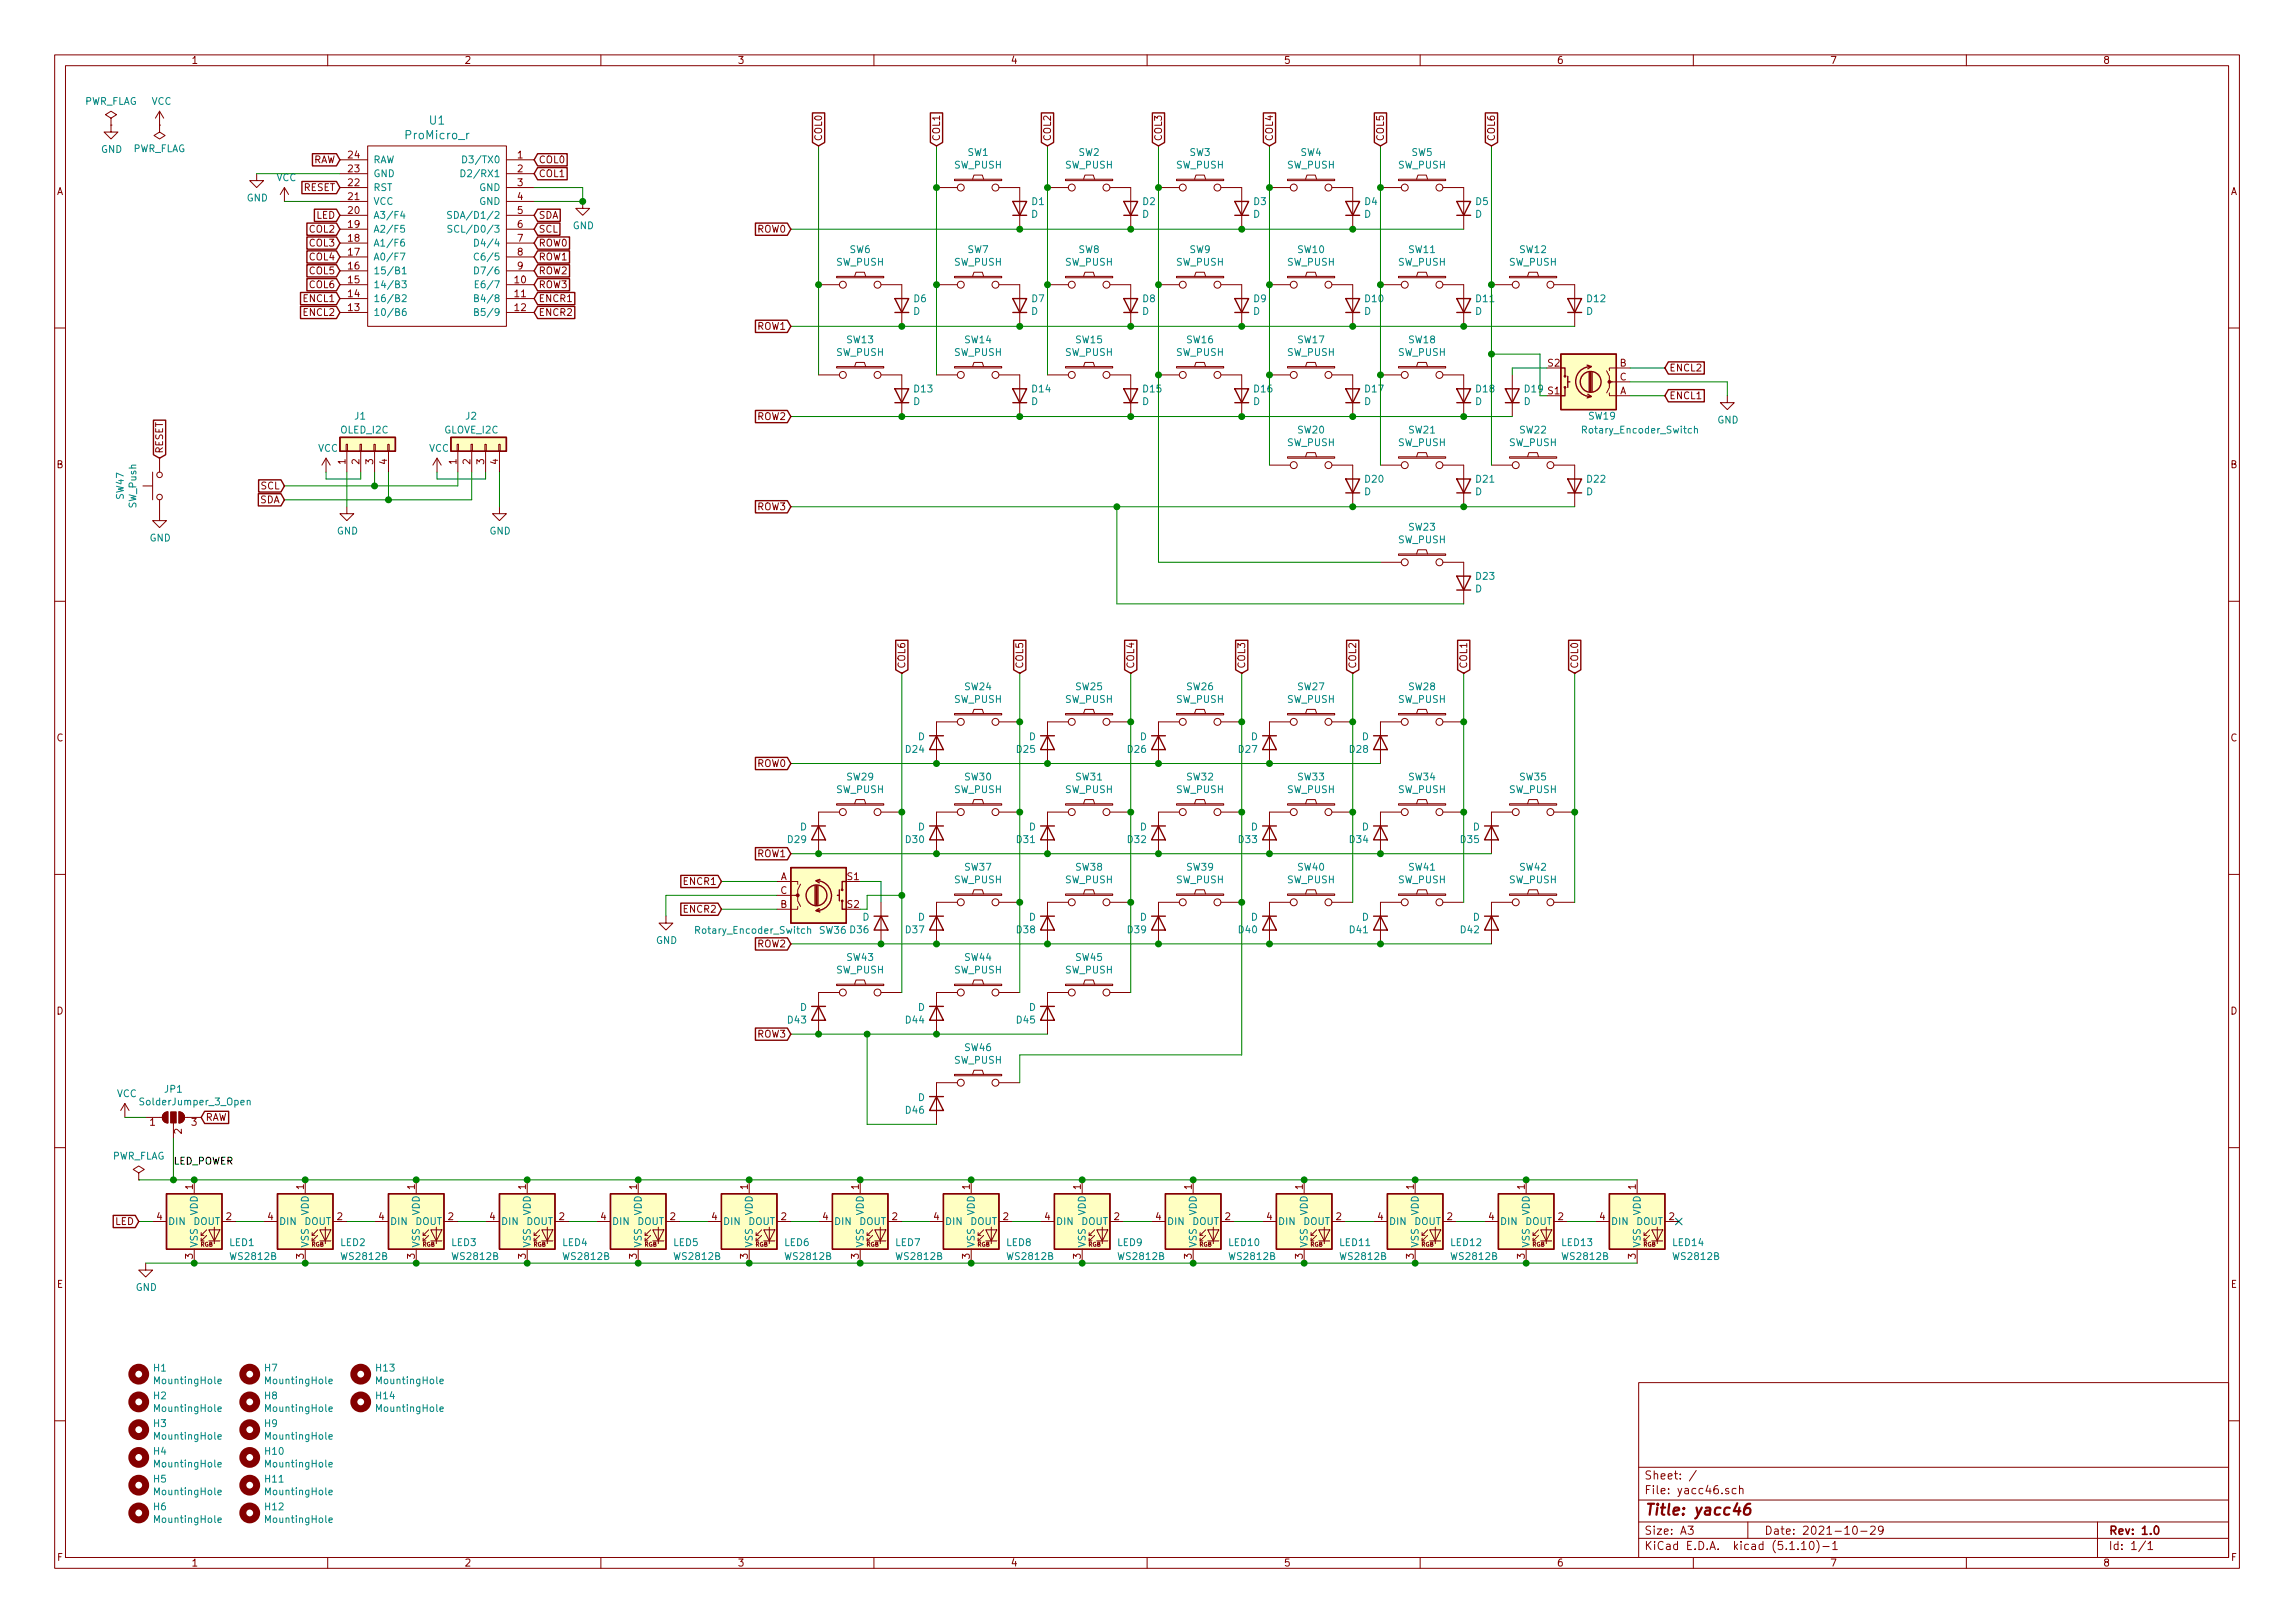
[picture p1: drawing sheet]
<svg xmlns="http://www.w3.org/2000/svg" width="420mm" height="297mm" viewBox="0 0 420 297" stroke-linecap="round" stroke-linejoin="round" font-family="sans-serif">
<defs><g id="words">
<text font-size="2.8" fill="#840000" x="301" y="277.3">Title: yacc46</text>
<g font-size="2.1" fill="#008484">
<text x="78.7" y="22.8">U1</text>
<text x="74.4" y="25.5">ProMicro_r</text>
</g>
<g font-size="2.1" fill="#840000">
<text x="301" y="273.5">File: yacc46.sch</text>
<text x="301" y="270.8">Sheet: /</text>
<text x="301" y="280.9">Size: A3</text>
<text x="323" y="280.9">Date: 2021-10-29</text>
<text x="386" y="280.9">Rev: 1.0</text>
<text x="301" y="283.7">KiCad E.D.A. kicad (5.1.10)-1</text>
<text x="386" y="283.7">Id: 1/1</text>
</g>
<g font-size="1.8" fill="#840000">
<text x="35" y="11.7">1</text>
<text x="85" y="11.7">2</text>
<text x="135" y="11.7">3</text>
<text x="185" y="11.7">4</text>
<text x="235" y="11.7">5</text>
<text x="285" y="11.7">6</text>
<text x="335" y="11.7">7</text>
<text x="385" y="11.7">8</text>
<text x="57.2" y="29.9">RAW</text>
<text x="63.8" y="29">24</text>
<text x="94.8" y="29">1</text>
<text x="98.6" y="29.9">COL0</text>
<text x="150.5" y="25.9" transform="rotate(-90 150.5 25.9)">COL0</text>
<text x="172.1" y="25.9" transform="rotate(-90 172.1 25.9)">COL1</text>
<text x="192.4" y="25.9" transform="rotate(-90 192.4 25.9)">COL2</text>
<text x="212.7" y="25.9" transform="rotate(-90 212.7 25.9)">COL3</text>
<text x="233" y="25.9" transform="rotate(-90 233 25.9)">COL4</text>
<text x="253.4" y="25.9" transform="rotate(-90 253.4 25.9)">COL5</text>
<text x="273.7" y="25.9" transform="rotate(-90 273.7 25.9)">COL6</text>
<text x="10.4" y="35.7">A</text>
<text x="55.5" y="35">RESET</text>
<text x="63.8" y="34.1">22</text>
<text x="63.8" y="31.5">23</text>
<text x="94.8" y="31.5">2</text>
<text x="94.8" y="34.1">3</text>
<text x="98.6" y="32.4">COL1</text>
<text x="408.4" y="35.7">A</text>
<text x="57.9" y="40">LED</text>
<text x="63.8" y="41.7">19</text>
<text x="63.8" y="39.2">20</text>
<text x="63.8" y="36.6">21</text>
<text x="94.8" y="36.6">4</text>
<text x="94.8" y="39.2">5</text>
<text x="94.8" y="41.7">6</text>
<text x="98.6" y="40">SDA</text>
<text x="56.7" y="47.7">COL4</text>
<text x="56.7" y="45.1">COL3</text>
<text x="56.7" y="42.6">COL2</text>
<text x="63.8" y="46.8">17</text>
<text x="63.8" y="44.2">18</text>
<text x="94.8" y="44.2">7</text>
<text x="94.8" y="46.8">8</text>
<text x="98.6" y="42.6">SCL</text>
<text x="98.6" y="47.7">ROW1</text>
<text x="98.6" y="45.1">ROW0</text>
<text x="138.7" y="42.6">ROW0</text>
<text x="56.7" y="50.2">COL5</text>
<text x="56.7" y="52.7">COL6</text>
<text x="63.8" y="51.9">15</text>
<text x="63.8" y="49.3">16</text>
<text x="94.3" y="51.9">10</text>
<text x="94.8" y="49.3">9</text>
<text x="98.6" y="50.2">ROW2</text>
<text x="98.6" y="52.7">ROW3</text>
<text x="55.7" y="57.8">ENCL2</text>
<text x="55.7" y="55.3">ENCL1</text>
<text x="63.8" y="56.9">13</text>
<text x="63.8" y="54.4">14</text>
<text x="94.3" y="54.4">11</text>
<text x="94.3" y="56.9">12</text>
<text x="98.6" y="57.8">ENCR2</text>
<text x="98.6" y="55.3">ENCR1</text>
<text x="138.7" y="60.4">ROW1</text>
<text x="283.4" y="67.1">S2</text>
<text x="296.5" y="67.1">B</text>
<text x="296.5" y="69.6">C</text>
<text x="305.6" y="68">ENCL2</text>
<text x="138.7" y="76.9">ROW2</text>
<text x="283.4" y="72.2">S1</text>
<text x="296.5" y="72.2">A</text>
<text x="305.6" y="73.1">ENCL1</text>
<text x="29.8" y="83.1" transform="rotate(-90 29.8 83.1)">RESET</text>
<text x="10.4" y="85.7">B</text>
<text x="47.8" y="89.6">SCL</text>
<text x="63.2" y="85" transform="rotate(-90 63.2 85)">1</text>
<text x="65.8" y="85" transform="rotate(-90 65.8 85)">2</text>
<text x="68.3" y="85" transform="rotate(-90 68.3 85)">3</text>
<text x="70.9" y="85" transform="rotate(-90 70.9 85)">4</text>
<text x="83.6" y="85" transform="rotate(-90 83.6 85)">1</text>
<text x="86.1" y="85" transform="rotate(-90 86.1 85)">2</text>
<text x="88.6" y="85" transform="rotate(-90 88.6 85)">3</text>
<text x="91.2" y="85" transform="rotate(-90 91.2 85)">4</text>
<text x="408.4" y="85.7">B</text>
<text x="47.5" y="92.1">SDA</text>
<text x="138.7" y="93.4">ROW3</text>
<text x="165.7" y="122.4" transform="rotate(-90 165.7 122.4)">COL6</text>
<text x="187.3" y="122.4" transform="rotate(-90 187.3 122.4)">COL5</text>
<text x="207.6" y="122.4" transform="rotate(-90 207.6 122.4)">COL4</text>
<text x="228" y="122.4" transform="rotate(-90 228 122.4)">COL3</text>
<text x="248.3" y="122.4" transform="rotate(-90 248.3 122.4)">COL2</text>
<text x="268.6" y="122.4" transform="rotate(-90 268.6 122.4)">COL1</text>
<text x="288.9" y="122.4" transform="rotate(-90 288.9 122.4)">COL0</text>
<text x="10.4" y="135.7">C</text>
<text x="408.4" y="135.7">C</text>
<text x="138.7" y="140.4">ROW0</text>
<text x="125.3" y="162">ENCR1</text>
<text x="138.7" y="156.9">ROW1</text>
<text x="142.9" y="161.1">A</text>
<text x="155.1" y="161.1">S1</text>
<text x="125.3" y="167">ENCR2</text>
<text x="142.9" y="166.2">B</text>
<text x="142.9" y="163.6">C</text>
<text x="155.1" y="166.2">S2</text>
<text x="138.7" y="173.4">ROW2</text>
<text x="10.4" y="185.7">D</text>
<text x="408.4" y="185.7">D</text>
<text x="138.7" y="189.9">ROW3</text>
<text x="27.5" y="206">1</text>
<text x="33.3" y="207.5" transform="rotate(-90 33.3 207.5)">2</text>
<text x="35.1" y="206">3</text>
<text x="37.6" y="205.1">RAW</text>
<text x="35.3" y="217.7" transform="rotate(-90 35.3 217.7)">1</text>
<text x="55.6" y="217.7" transform="rotate(-90 55.6 217.7)">1</text>
<text x="75.9" y="217.7" transform="rotate(-90 75.9 217.7)">1</text>
<text x="96.3" y="217.7" transform="rotate(-90 96.3 217.7)">1</text>
<text x="116.6" y="217.7" transform="rotate(-90 116.6 217.7)">1</text>
<text x="136.9" y="217.7" transform="rotate(-90 136.9 217.7)">1</text>
<text x="157.2" y="217.7" transform="rotate(-90 157.2 217.7)">1</text>
<text x="177.5" y="217.7" transform="rotate(-90 177.5 217.7)">1</text>
<text x="197.9" y="217.7" transform="rotate(-90 197.9 217.7)">1</text>
<text x="218.2" y="217.7" transform="rotate(-90 218.2 217.7)">1</text>
<text x="238.5" y="217.7" transform="rotate(-90 238.5 217.7)">1</text>
<text x="258.8" y="217.7" transform="rotate(-90 258.8 217.7)">1</text>
<text x="279.1" y="217.7" transform="rotate(-90 279.1 217.7)">1</text>
<text x="299.5" y="217.7" transform="rotate(-90 299.5 217.7)">1</text>
<text x="21.1" y="224.2">LED</text>
<text x="28.7" y="223.3">4</text>
<text x="41.4" y="223.3">2</text>
<text x="49" y="223.3">4</text>
<text x="61.7" y="223.3">2</text>
<text x="69.4" y="223.3">4</text>
<text x="82.1" y="223.3">2</text>
<text x="89.7" y="223.3">4</text>
<text x="102.4" y="223.3">2</text>
<text x="110" y="223.3">4</text>
<text x="122.7" y="223.3">2</text>
<text x="130.3" y="223.3">4</text>
<text x="143" y="223.3">2</text>
<text x="150.6" y="223.3">4</text>
<text x="163.3" y="223.3">2</text>
<text x="171" y="223.3">4</text>
<text x="183.7" y="223.3">2</text>
<text x="191.3" y="223.3">4</text>
<text x="204" y="223.3">2</text>
<text x="211.6" y="223.3">4</text>
<text x="224.3" y="223.3">2</text>
<text x="231.9" y="223.3">4</text>
<text x="244.6" y="223.3">2</text>
<text x="252.2" y="223.3">4</text>
<text x="264.9" y="223.3">2</text>
<text x="272.6" y="223.3">4</text>
<text x="285.3" y="223.3">2</text>
<text x="292.9" y="223.3">4</text>
<text x="305.6" y="223.3">2</text>
<text x="35.3" y="230.4" transform="rotate(-90 35.3 230.4)">3</text>
<text x="55.6" y="230.4" transform="rotate(-90 55.6 230.4)">3</text>
<text x="75.9" y="230.4" transform="rotate(-90 75.9 230.4)">3</text>
<text x="96.3" y="230.4" transform="rotate(-90 96.3 230.4)">3</text>
<text x="116.6" y="230.4" transform="rotate(-90 116.6 230.4)">3</text>
<text x="136.9" y="230.4" transform="rotate(-90 136.9 230.4)">3</text>
<text x="157.2" y="230.4" transform="rotate(-90 157.2 230.4)">3</text>
<text x="177.5" y="230.4" transform="rotate(-90 177.5 230.4)">3</text>
<text x="197.9" y="230.4" transform="rotate(-90 197.9 230.4)">3</text>
<text x="218.2" y="230.4" transform="rotate(-90 218.2 230.4)">3</text>
<text x="238.5" y="230.4" transform="rotate(-90 238.5 230.4)">3</text>
<text x="258.8" y="230.4" transform="rotate(-90 258.8 230.4)">3</text>
<text x="279.1" y="230.4" transform="rotate(-90 279.1 230.4)">3</text>
<text x="299.5" y="230.4" transform="rotate(-90 299.5 230.4)">3</text>
<text x="10.4" y="235.7">E</text>
<text x="408.4" y="235.7">E</text>
<text x="10.5" y="285.7">F</text>
<text x="35" y="286.7">1</text>
<text x="85" y="286.7">2</text>
<text x="135" y="286.7">3</text>
<text x="185" y="286.7">4</text>
<text x="235" y="286.7">5</text>
<text x="285" y="286.7">6</text>
<text x="335" y="286.7">7</text>
<text x="385" y="286.7">8</text>
<text x="408.5" y="285.7">F</text>
</g>
<g font-size="1.8" fill="#008484">
<text x="15.4" y="19.2">PWR_FLAG</text>
<text x="27.7" y="19.2">VCC</text>
<text x="18.5" y="28">GND</text>
<text x="24.2" y="27.8">PWR_FLAG</text>
<text x="68.3" y="29.9">RAW</text>
<text x="85.7" y="29.9">D3/TX0</text>
<text x="177.2" y="28.5">SW1</text>
<text x="197.5" y="28.5">SW2</text>
<text x="217.8" y="28.5">SW3</text>
<text x="238.1" y="28.5">SW4</text>
<text x="258.4" y="28.5">SW5</text>
<text x="50.6" y="33.2">VCC</text>
<text x="68.3" y="35">RST</text>
<text x="68.3" y="32.4">GND</text>
<text x="85.5" y="32.4">D2/RX1</text>
<text x="87.8" y="35">GND</text>
<text x="174.7" y="30.8">SW_PUSH</text>
<text x="195" y="30.8">SW_PUSH</text>
<text x="215.3" y="30.8">SW_PUSH</text>
<text x="235.7" y="30.8">SW_PUSH</text>
<text x="256" y="30.8">SW_PUSH</text>
<text x="45.2" y="36.9">GND</text>
<text x="68.3" y="40">A3/F4</text>
<text x="68.3" y="37.5">VCC</text>
<text x="83.7" y="40">SDA/D1/2</text>
<text x="87.8" y="37.5">GND</text>
<text x="104.9" y="41.9">GND</text>
<text x="188.8" y="39.8">D</text>
<text x="188.9" y="37.5">D1</text>
<text x="209.1" y="39.8">D</text>
<text x="209.2" y="37.5">D2</text>
<text x="229.4" y="39.8">D</text>
<text x="229.6" y="37.5">D3</text>
<text x="249.8" y="39.8">D</text>
<text x="249.9" y="37.5">D4</text>
<text x="270.1" y="39.8">D</text>
<text x="270.2" y="37.5">D5</text>
<text x="68.3" y="47.7">A0/F7</text>
<text x="68.3" y="45.1">A1/F6</text>
<text x="68.3" y="42.6">A2/F5</text>
<text x="83.9" y="42.6">SCL/D0/3</text>
<text x="88" y="45.1">D4/4</text>
<text x="88" y="47.7">C6/5</text>
<text x="155.6" y="46.3">SW6</text>
<text x="177.2" y="46.3">SW7</text>
<text x="197.5" y="46.3">SW8</text>
<text x="217.8" y="46.3">SW9</text>
<text x="237.6" y="46.3">SW10</text>
<text x="257.9" y="46.3">SW11</text>
<text x="278.3" y="46.3">SW12</text>
<text x="68.3" y="52.7">14/B3</text>
<text x="68.3" y="50.2">15/B1</text>
<text x="88" y="50.2">D7/6</text>
<text x="88.1" y="52.7">E6/7</text>
<text x="153.1" y="48.6">SW_PUSH</text>
<text x="174.7" y="48.6">SW_PUSH</text>
<text x="195" y="48.6">SW_PUSH</text>
<text x="215.3" y="48.6">SW_PUSH</text>
<text x="235.7" y="48.6">SW_PUSH</text>
<text x="256" y="48.6">SW_PUSH</text>
<text x="276.3" y="48.6">SW_PUSH</text>
<text x="68.3" y="57.8">10/B6</text>
<text x="68.3" y="55.3">16/B2</text>
<text x="88" y="55.3">B4/8</text>
<text x="88" y="57.8">B5/9</text>
<text x="167.2" y="57.6">D</text>
<text x="167.3" y="55.3">D6</text>
<text x="188.8" y="57.6">D</text>
<text x="188.9" y="55.3">D7</text>
<text x="209.1" y="57.6">D</text>
<text x="209.2" y="55.3">D8</text>
<text x="229.4" y="57.6">D</text>
<text x="229.6" y="55.3">D9</text>
<text x="249.8" y="57.6">D</text>
<text x="250" y="55.3">D10</text>
<text x="270.1" y="57.6">D</text>
<text x="270.3" y="55.3">D11</text>
<text x="290.4" y="57.6">D</text>
<text x="290.6" y="55.3">D12</text>
<text x="153.1" y="65.1">SW_PUSH</text>
<text x="155.1" y="62.8">SW13</text>
<text x="174.7" y="65.1">SW_PUSH</text>
<text x="176.7" y="62.8">SW14</text>
<text x="195" y="65.1">SW_PUSH</text>
<text x="197" y="62.8">SW15</text>
<text x="215.3" y="65.1">SW_PUSH</text>
<text x="217.3" y="62.8">SW16</text>
<text x="235.7" y="65.1">SW_PUSH</text>
<text x="237.6" y="62.8">SW17</text>
<text x="256" y="65.1">SW_PUSH</text>
<text x="257.9" y="62.8">SW18</text>
<text x="167.4" y="71.8">D13</text>
<text x="189" y="71.8">D14</text>
<text x="209.3" y="71.8">D15</text>
<text x="229.6" y="71.8">D16</text>
<text x="250" y="71.8">D17</text>
<text x="270.3" y="71.8">D18</text>
<text x="279.2" y="71.8">D19</text>
<text x="65" y="76.8">J1</text>
<text x="85.3" y="76.8">J2</text>
<text x="167.2" y="74.1">D</text>
<text x="188.8" y="74.1">D</text>
<text x="209.1" y="74.1">D</text>
<text x="229.4" y="74.1">D</text>
<text x="249.8" y="74.1">D</text>
<text x="270.1" y="74.1">D</text>
<text x="279" y="74.1">D</text>
<text x="290.9" y="76.8">SW19</text>
<text x="314.4" y="77.5">GND</text>
<text x="58.2" y="82.7">VCC</text>
<text x="62.4" y="79.3">OLED_I2C</text>
<text x="78.5" y="82.7">VCC</text>
<text x="81.4" y="79.3">GLOVE_I2C</text>
<text x="235.7" y="81.6">SW_PUSH</text>
<text x="237.6" y="79.3">SW20</text>
<text x="256" y="81.6">SW_PUSH</text>
<text x="257.9" y="79.3">SW21</text>
<text x="276.3" y="81.6">SW_PUSH</text>
<text x="278.3" y="79.3">SW22</text>
<text x="290.1" y="79.3">Rotary_Encoder_Switch</text>
<text x="250" y="88.3">D20</text>
<text x="270.3" y="88.3">D21</text>
<text x="290.6" y="88.3">D22</text>
<text x="22.7" y="91.3" transform="rotate(-90 22.7 91.3)">SW47</text>
<text x="25" y="93" transform="rotate(-90 25 93)">SW_Push</text>
<text x="249.8" y="90.6">D</text>
<text x="270.1" y="90.6">D</text>
<text x="290.4" y="90.6">D</text>
<text x="27.4" y="99.1">GND</text>
<text x="61.7" y="97.8">GND</text>
<text x="89.6" y="97.8">GND</text>
<text x="256" y="99.4">SW_PUSH</text>
<text x="257.9" y="97.1">SW23</text>
<text x="270.3" y="106.1">D23</text>
<text x="270.1" y="108.4">D</text>
<text x="174.7" y="128.6">SW_PUSH</text>
<text x="176.7" y="126.3">SW24</text>
<text x="195" y="128.6">SW_PUSH</text>
<text x="197" y="126.3">SW25</text>
<text x="215.3" y="128.6">SW_PUSH</text>
<text x="217.3" y="126.3">SW26</text>
<text x="235.7" y="128.6">SW_PUSH</text>
<text x="237.6" y="126.3">SW27</text>
<text x="256" y="128.6">SW_PUSH</text>
<text x="257.9" y="126.3">SW28</text>
<text x="165.9" y="137.8">D24</text>
<text x="168.1" y="135.5">D</text>
<text x="186.2" y="137.8">D25</text>
<text x="188.4" y="135.5">D</text>
<text x="206.5" y="137.8">D26</text>
<text x="208.7" y="135.5">D</text>
<text x="226.8" y="137.8">D27</text>
<text x="229" y="135.5">D</text>
<text x="247.1" y="137.8">D28</text>
<text x="249.4" y="135.5">D</text>
<text x="155.1" y="142.8">SW29</text>
<text x="176.7" y="142.8">SW30</text>
<text x="197" y="142.8">SW31</text>
<text x="217.3" y="142.8">SW32</text>
<text x="237.6" y="142.8">SW33</text>
<text x="257.9" y="142.8">SW34</text>
<text x="278.3" y="142.8">SW35</text>
<text x="153.1" y="145.1">SW_PUSH</text>
<text x="174.7" y="145.1">SW_PUSH</text>
<text x="195" y="145.1">SW_PUSH</text>
<text x="215.3" y="145.1">SW_PUSH</text>
<text x="235.7" y="145.1">SW_PUSH</text>
<text x="256" y="145.1">SW_PUSH</text>
<text x="276.3" y="145.1">SW_PUSH</text>
<text x="144.3" y="154.3">D29</text>
<text x="146.5" y="152">D</text>
<text x="165.9" y="154.3">D30</text>
<text x="168.1" y="152">D</text>
<text x="186.2" y="154.3">D31</text>
<text x="188.4" y="152">D</text>
<text x="206.5" y="154.3">D32</text>
<text x="208.7" y="152">D</text>
<text x="226.8" y="154.3">D33</text>
<text x="229" y="152">D</text>
<text x="247.1" y="154.3">D34</text>
<text x="249.4" y="152">D</text>
<text x="267.5" y="154.3">D35</text>
<text x="269.7" y="152">D</text>
<text x="174.7" y="161.7">SW_PUSH</text>
<text x="176.7" y="159.3">SW37</text>
<text x="195" y="161.7">SW_PUSH</text>
<text x="197" y="159.3">SW38</text>
<text x="215.3" y="161.7">SW_PUSH</text>
<text x="217.3" y="159.3">SW39</text>
<text x="235.7" y="161.7">SW_PUSH</text>
<text x="237.6" y="159.3">SW40</text>
<text x="256" y="161.7">SW_PUSH</text>
<text x="257.9" y="159.3">SW41</text>
<text x="276.3" y="161.7">SW_PUSH</text>
<text x="278.3" y="159.3">SW42</text>
<text x="120.1" y="172.8">GND</text>
<text x="127.7" y="170.9">Rotary_Encoder_Switch</text>
<text x="150.1" y="170.9">SW36 D36</text>
<text x="157.9" y="168.5">D</text>
<text x="165.9" y="170.8">D37</text>
<text x="168.1" y="168.5">D</text>
<text x="186.2" y="170.8">D38</text>
<text x="188.4" y="168.5">D</text>
<text x="206.5" y="170.8">D39</text>
<text x="208.7" y="168.5">D</text>
<text x="226.8" y="170.8">D40</text>
<text x="229" y="168.5">D</text>
<text x="247.1" y="170.8">D41</text>
<text x="249.4" y="168.5">D</text>
<text x="267.5" y="170.8">D42</text>
<text x="269.7" y="168.5">D</text>
<text x="153.1" y="178.2">SW_PUSH</text>
<text x="155.1" y="175.9">SW43</text>
<text x="174.7" y="178.2">SW_PUSH</text>
<text x="176.7" y="175.9">SW44</text>
<text x="195" y="178.2">SW_PUSH</text>
<text x="197" y="175.9">SW45</text>
<text x="146.5" y="185">D</text>
<text x="168.1" y="185">D</text>
<text x="188.4" y="185">D</text>
<text x="144.3" y="187.3">D43</text>
<text x="165.9" y="187.3">D44</text>
<text x="186.2" y="187.3">D45</text>
<text x="174.7" y="194.7">SW_PUSH</text>
<text x="176.7" y="192.4">SW46</text>
<text x="21.4" y="200.8">VCC</text>
<text x="26.1" y="202.3">SolderJumper_3_Open</text>
<text x="30.2" y="200">JP1</text>
<text x="165.9" y="203.8">D46</text>
<text x="168.1" y="201.5">D</text>
<text x="20.4" y="212.2">PWR_FLAG</text>
<text x="30.7" y="224.2">DIN</text>
<text x="35.4" y="224.2">DOUT</text>
<text x="36.2" y="222.5" transform="rotate(-90 36.2 222.5)">VDD</text>
<text x="51.1" y="224.2">DIN</text>
<text x="55.7" y="224.2">DOUT</text>
<text x="56.5" y="222.5" transform="rotate(-90 56.5 222.5)">VDD</text>
<text x="71.4" y="224.2">DIN</text>
<text x="76" y="224.2">DOUT</text>
<text x="76.8" y="222.5" transform="rotate(-90 76.8 222.5)">VDD</text>
<text x="91.7" y="224.2">DIN</text>
<text x="96.3" y="224.2">DOUT</text>
<text x="97.2" y="222.5" transform="rotate(-90 97.2 222.5)">VDD</text>
<text x="112" y="224.2">DIN</text>
<text x="116.7" y="224.2">DOUT</text>
<text x="117.5" y="222.5" transform="rotate(-90 117.5 222.5)">VDD</text>
<text x="132.3" y="224.2">DIN</text>
<text x="137" y="224.2">DOUT</text>
<text x="137.8" y="222.5" transform="rotate(-90 137.8 222.5)">VDD</text>
<text x="152.7" y="224.2">DIN</text>
<text x="157.3" y="224.2">DOUT</text>
<text x="158.1" y="222.5" transform="rotate(-90 158.1 222.5)">VDD</text>
<text x="173" y="224.2">DIN</text>
<text x="177.6" y="224.2">DOUT</text>
<text x="178.4" y="222.5" transform="rotate(-90 178.4 222.5)">VDD</text>
<text x="193.3" y="224.2">DIN</text>
<text x="197.9" y="224.2">DOUT</text>
<text x="198.8" y="222.5" transform="rotate(-90 198.8 222.5)">VDD</text>
<text x="213.6" y="224.2">DIN</text>
<text x="218.3" y="224.2">DOUT</text>
<text x="219.1" y="222.5" transform="rotate(-90 219.1 222.5)">VDD</text>
<text x="233.9" y="224.2">DIN</text>
<text x="238.6" y="224.2">DOUT</text>
<text x="239.4" y="222.5" transform="rotate(-90 239.4 222.5)">VDD</text>
<text x="254.3" y="224.2">DIN</text>
<text x="258.9" y="224.2">DOUT</text>
<text x="259.7" y="222.5" transform="rotate(-90 259.7 222.5)">VDD</text>
<text x="274.6" y="224.2">DIN</text>
<text x="279.2" y="224.2">DOUT</text>
<text x="280" y="222.5" transform="rotate(-90 280 222.5)">VDD</text>
<text x="294.9" y="224.2">DIN</text>
<text x="299.5" y="224.2">DOUT</text>
<text x="300.4" y="222.5" transform="rotate(-90 300.4 222.5)">VDD</text>
<text x="36.2" y="228.4" transform="rotate(-90 36.2 228.4)">VSS</text>
<text x="42" y="228.1">LED1</text>
<text x="42.3" y="230.6">WS2812B</text>
<text x="56.5" y="228.4" transform="rotate(-90 56.5 228.4)">VSS</text>
<text x="62.4" y="228.1">LED2</text>
<text x="62.7" y="230.6">WS2812B</text>
<text x="76.8" y="228.4" transform="rotate(-90 76.8 228.4)">VSS</text>
<text x="82.7" y="228.1">LED3</text>
<text x="83" y="230.6">WS2812B</text>
<text x="97.2" y="228.4" transform="rotate(-90 97.2 228.4)">VSS</text>
<text x="103" y="228.1">LED4</text>
<text x="103.3" y="230.6">WS2812B</text>
<text x="117.5" y="228.4" transform="rotate(-90 117.5 228.4)">VSS</text>
<text x="123.3" y="228.1">LED5</text>
<text x="123.6" y="230.6">WS2812B</text>
<text x="137.8" y="228.4" transform="rotate(-90 137.8 228.4)">VSS</text>
<text x="143.6" y="228.1">LED6</text>
<text x="143.9" y="230.6">WS2812B</text>
<text x="158.1" y="228.4" transform="rotate(-90 158.1 228.4)">VSS</text>
<text x="164" y="228.1">LED7</text>
<text x="164.3" y="230.6">WS2812B</text>
<text x="178.4" y="228.4" transform="rotate(-90 178.4 228.4)">VSS</text>
<text x="184.3" y="228.1">LED8</text>
<text x="184.6" y="230.6">WS2812B</text>
<text x="198.8" y="228.4" transform="rotate(-90 198.8 228.4)">VSS</text>
<text x="204.6" y="228.1">LED9</text>
<text x="204.9" y="230.6">WS2812B</text>
<text x="219.1" y="228.4" transform="rotate(-90 219.1 228.4)">VSS</text>
<text x="225" y="228.1">LED10</text>
<text x="225.2" y="230.6">WS2812B</text>
<text x="239.4" y="228.4" transform="rotate(-90 239.4 228.4)">VSS</text>
<text x="245.4" y="228.1">LED11</text>
<text x="245.5" y="230.6">WS2812B</text>
<text x="259.7" y="228.4" transform="rotate(-90 259.7 228.4)">VSS</text>
<text x="265.7" y="228.1">LED12</text>
<text x="265.9" y="230.6">WS2812B</text>
<text x="280" y="228.4" transform="rotate(-90 280 228.4)">VSS</text>
<text x="286" y="228.1">LED13</text>
<text x="286.2" y="230.6">WS2812B</text>
<text x="300.4" y="228.4" transform="rotate(-90 300.4 228.4)">VSS</text>
<text x="306.3" y="228.1">LED14</text>
<text x="306.5" y="230.6">WS2812B</text>
<text x="24.8" y="236.3">GND</text>
<text x="28.2" y="251">H1</text>
<text x="48.5" y="251">H7</text>
<text x="68.9" y="251">H13</text>
<text x="28.2" y="256.1">H2</text>
<text x="28.5" y="253.3">MountingHole</text>
<text x="48.5" y="256.1">H8</text>
<text x="48.8" y="253.3">MountingHole</text>
<text x="68.9" y="256.1">H14</text>
<text x="69.1" y="253.3">MountingHole</text>
<text x="28.2" y="261.2">H3</text>
<text x="28.5" y="258.4">MountingHole</text>
<text x="28.5" y="263.5">MountingHole</text>
<text x="48.5" y="261.2">H9</text>
<text x="48.8" y="258.4">MountingHole</text>
<text x="48.8" y="263.5">MountingHole</text>
<text x="69.1" y="258.4">MountingHole</text>
<text x="28.2" y="266.3">H4</text>
<text x="28.5" y="268.6">MountingHole</text>
<text x="48.6" y="266.3">H10</text>
<text x="48.8" y="268.6">MountingHole</text>
<text x="28.2" y="271.3">H5</text>
<text x="28.5" y="273.6">MountingHole</text>
<text x="48.6" y="271.3">H11</text>
<text x="48.8" y="273.6">MountingHole</text>
<text x="28.2" y="276.4">H6</text>
<text x="28.5" y="278.7">MountingHole</text>
<text x="48.6" y="276.4">H12</text>
<text x="48.8" y="278.7">MountingHole</text>
</g>
<text font-size="1.8" x="31.7" y="213.1">LED_POWER</text>
<g font-size="1.1" fill="#840000">
<text x="36.7" y="228.2">RGB</text>
<text x="57" y="228.2">RGB</text>
<text x="77.3" y="228.2">RGB</text>
<text x="97.6" y="228.2">RGB</text>
<text x="118" y="228.2">RGB</text>
<text x="138.3" y="228.2">RGB</text>
<text x="158.6" y="228.2">RGB</text>
<text x="178.9" y="228.2">RGB</text>
<text x="199.2" y="228.2">RGB</text>
<text x="219.6" y="228.2">RGB</text>
<text x="239.9" y="228.2">RGB</text>
<text x="260.2" y="228.2">RGB</text>
<text x="280.5" y="228.2">RGB</text>
<text x="300.8" y="228.2">RGB</text>
</g>
</g></defs>
<g fill="none" stroke="#840000" stroke-width=".18">
<path d="M10 10h400v277h-400zM12 12h396v273.1h-396zM60 10v2M110 10v2M160 10v2M210 10v2M260 10v2M310 10v2M360 10v2M20.3 21.6l1-.6-1-.6-1 .6 1 .6v1.3M20.3 22.9h.1M20.3 22.9v1.3h1.3l-1.3 1.2-1.3-1.2h1.3"/>
<path d="M29.2 22.9v1.3l1 .6-1 .6-1-.6 1-.6M29.2 22.9h.1M29.2 20.4l-.8 1.2M29.2 20.4v2.5M29.2 20.4l.8 1.2M47 31.8v1.3h1.3l-1.3 1.2-1.3-1.2h1.3M52.1 34.3l-.8 1.3M52.1 34.3v2.6M52.1 34.3l.7 1.3M62.2 29.2h5.1M62.2 31.8h5.1M62.2 39.4h5.1"/>
<path d="M62.2 36.9h5.1M62.2 34.3h5.1M67.3 26.7h25.4v33h-25.4zM92.7 29.2h5.1M92.7 31.8h5.1M92.7 39.4h5.1M92.7 36.9h5.1M92.7 34.3h5.1M106.7 36.9v1.2h1.2l-1.2 1.3-1.3-1.3h1.3M171.4 34.3h3.9M174.8 32.8h8.6v.3h-8.6zM178.1 32.8l.2-.8h1.5l.3 .8"/>
<path d="M182.9 34.3h3.8v7.6M191.8 34.3h3.8M195.1 32.8h8.6v.3h-8.6zM198.4 32.8l.2-.8h1.6l.2 .8M203.2 34.3h3.8v7.6M212.1 34.3h3.8M215.4 32.8h8.6v.3h-8.6zM218.7 32.8l.2-.8h1.6l.2 .8M223.5 34.3h3.8v7.6M232.4 34.3h3.8M235.7 32.8h8.6v.3h-8.6zM239 32.8l.3-.8h1.5l.2 .8"/>
<path d="M243.8 34.3h3.8v7.6M252.7 34.3h3.8M256 32.8h8.7v.3h-8.7zM259.3 32.8l.3-.8h1.5l.3 .8M264.2 34.3h3.8v7.6M62.2 52.1h5.1M62.2 54.6h5.1M62.2 57.2h5.1M62.2 49.6h5.1M62.2 47h5.1M62.2 44.5h5.1M62.2 41.9h5.1"/>
<path d="M92.7 52.1h5.1M92.7 54.6h5.1M92.7 57.2h5.1M92.7 49.6h5.1M92.7 47h5.1M92.7 44.5h5.1M92.7 41.9h5.1M149.9 52.1h3.8M153.2 50.6h8.6v.2h-8.6zM156.5 50.6l.2-.8h1.5l.3 .8M161.3 52.1h3.8v7.6M171.4 52.1h3.9"/>
<path d="M174.8 50.6h8.6v.2h-8.6zM178.1 50.6l.2-.8h1.5l.3 .8M182.9 52.1h3.8v7.6M191.8 52.1h3.8M195.1 50.6h8.6v.2h-8.6zM198.4 50.6l.2-.8h1.6l.2 .8M203.2 52.1h3.8v7.6M212.1 52.1h3.8M215.4 50.6h8.6v.2h-8.6zM218.7 50.6l.2-.8h1.6l.2 .8M223.5 52.1h3.8v7.6M232.4 52.1h3.8"/>
<path d="M235.7 50.6h8.6v.2h-8.6zM239 50.6l.3-.8h1.5l.2 .8M243.8 52.1h3.8v7.6M252.7 52.1h3.8M256 50.6h8.7v.2h-8.7zM259.3 50.6l.3-.8h1.5l.3 .8M264.2 52.1h3.8v7.6M273 52.1h3.9M276.4 50.6h8.6v.2h-8.6zM279.7 50.6l.2-.8h1.5l.3 .8M284.5 52.1h3.8v7.6M10 60h2"/>
<path d="M149.9 68.6h3.8M153.2 67.1h8.6v.2h-8.6zM156.5 67.1l.2-.8h1.5l.3 .8M161.3 68.6h3.8v7.6M171.4 68.6h3.9M174.8 67.1h8.6v.2h-8.6zM178.1 67.1l.2-.8h1.5l.3 .8M182.9 68.6h3.8v7.6M191.8 68.6h3.8M195.1 67.1h8.6v.2h-8.6zM198.4 67.1l.2-.8h1.6l.2 .8M203.2 68.6h3.8v7.6"/>
<path d="M212.1 68.6h3.8M215.4 67.1h8.6v.2h-8.6zM218.7 67.1l.2-.8h1.6l.2 .8M223.5 68.6h3.8v7.6M232.4 68.6h3.8M235.7 67.1h8.6v.2h-8.6zM239 67.1l.3-.8h1.5l.2 .8M243.8 68.6h3.8v7.6M252.7 68.6h3.8M256 67.1h8.7v.2h-8.7zM259.3 67.1l.3-.8h1.5l.3 .8M264.2 68.6h3.8v7.6"/>
<path d="M276.9 68.6v7.6M294.1 67.9l.5 1v1h3.8M294.6 71.9v.5h3.8M295.1 69.9h-.5v1l-.5 1M298.4 67.3h-3.8v.6M316.2 72.4v1.3h1.3l-1.3 1.3-1.2-1.3h1.2M408 60h2M26.2 88.9h1.7M27.9 86.4v5.1M29.2 91.5v3.8h1.3l-1.3 1.3-1.3-1.3h1.3M29.2 83.9v2.5M59.7 83.9l-.8 1.2"/>
<path d="M59.7 83.9v2.5M59.7 83.9l.8 1.2M63.4 81.3h.2v1.3h-.2zM63.5 92.7v1.3h1.3l-1.3 1.3-1.3-1.3h1.3M63.5 82.6v3.8M65.9 81.3h.3v1.3h-.3zM66 82.6v3.8M68.5 81.3h.2v1.3h-.2zM68.6 82.6v3.8M71 81.3h.2v1.3h-.2zM71.1 82.6v3.8M80 83.9l-.8 1.2"/>
<path d="M80 83.9v2.5M80 83.9l.8 1.2M83.7 81.3h.2v1.3h-.2zM83.8 82.6v3.8M86.2 81.3h.3v1.3h-.3zM86.4 82.6v3.8M88.8 81.3h.2v1.3h-.2zM88.9 82.6v3.8M91.3 81.3h.3v1.3h-.3zM91.4 92.7v1.3h1.3l-1.3 1.3-1.2-1.3h1.2M91.4 82.6v3.8M232.4 85.1h3.8"/>
<path d="M235.7 83.6h8.6v.3h-8.6zM239 83.6l.3-.8h1.5l.2 .8M243.8 85.1h3.8v7.6M252.7 85.1h3.8M256 83.6h8.7v.3h-8.7zM259.3 83.6l.3-.8h1.5l.3 .8M264.2 85.1h3.8v7.6M273 85.1h3.9M276.4 83.6h8.6v.3h-8.6zM279.7 83.6l.2-.8h1.5l.3 .8M284.5 85.1h3.8v7.6M10 110h2"/>
<path d="M252.7 102.9h3.8M256 101.4h8.7v.2h-8.7zM259.3 101.4l.3-.8h1.5l.3 .8M264.2 102.9h3.8v7.6M408 110h2M174.8 130.6h8.6v.2h-8.6zM175.3 132.1h-3.9v7.6M178.1 130.6l.2-.8h1.5l.3 .8M182.9 132.1h3.8M195.1 130.6h8.6v.2h-8.6zM195.6 132.1h-3.8v7.6M198.4 130.6l.2-.8h1.6l.2 .8"/>
<path d="M203.2 132.1h3.8M215.4 130.6h8.6v.2h-8.6zM215.9 132.1h-3.8v7.6M218.7 130.6l.2-.8h1.6l.2 .8M223.5 132.1h3.8M235.7 130.6h8.6v.2h-8.6zM236.2 132.1h-3.8v7.6M239 130.6l.3-.8h1.5l.2 .8M243.8 132.1h3.8M256 130.6h8.7v.2h-8.7zM256.5 132.1h-3.8v7.6M259.3 130.6l.3-.8h1.5l.3 .8"/>
<path d="M264.2 132.1h3.8M153.2 147.1h8.6v.3h-8.6zM153.7 148.6h-3.8v7.6M156.5 147.1l.2-.8h1.5l.3 .8M161.3 148.6h3.8M174.8 147.1h8.6v.3h-8.6zM175.3 148.6h-3.9v7.6M178.1 147.1l.2-.8h1.5l.3 .8M182.9 148.6h3.8M195.1 147.1h8.6v.3h-8.6zM195.6 148.6h-3.8v7.6M198.4 147.1l.2-.8h1.6l.2 .8"/>
<path d="M203.2 148.6h3.8M215.4 147.1h8.6v.3h-8.6zM215.9 148.6h-3.8v7.6M218.7 147.1l.2-.8h1.6l.2 .8M223.5 148.6h3.8M235.7 147.1h8.6v.3h-8.6zM236.2 148.6h-3.8v7.6M239 147.1l.3-.8h1.5l.2 .8M243.8 148.6h3.8M256 147.1h8.7v.3h-8.7zM256.5 148.6h-3.8v7.6M259.3 147.1l.3-.8h1.5l.3 .8"/>
<path d="M264.2 148.6h3.8M276.4 147.1h8.6v.3h-8.6zM276.9 148.6h-3.9v7.6M279.7 147.1l.2-.8h1.5l.3 .8M284.5 148.6h3.8M10 160h2M121.9 167.7v1.2h1.3l-1.3 1.3-1.3-1.3h1.3M142.2 161.3h3.8v.5M142.2 163.9h3.8v1l.6 1M146 165.9v.5h-3.8M146.6 161.8l-.6 1.1v1h-.5M161.3 165.1v7.7"/>
<path d="M174.8 163.6h8.6v.3h-8.6zM175.3 165.1h-3.9v7.7M178.1 163.6l.2-.7h1.5l.3 .7M182.9 165.1h3.8M195.1 163.6h8.6v.3h-8.6zM195.6 165.1h-3.8v7.7M198.4 163.6l.2-.7h1.6l.2 .7M203.2 165.1h3.8M215.4 163.6h8.6v.3h-8.6zM215.9 165.1h-3.8v7.7M218.7 163.6l.2-.7h1.6l.2 .7M223.5 165.1h3.8"/>
<path d="M235.7 163.6h8.6v.3h-8.6zM236.2 165.1h-3.8v7.7M239 163.6l.3-.7h1.5l.2 .7M243.8 165.1h3.8M256 163.6h8.7v.3h-8.7zM256.5 165.1h-3.8v7.7M259.3 163.6l.3-.7h1.5l.3 .7M264.2 165.1h3.8M276.4 163.6h8.6v.3h-8.6zM276.9 165.1h-3.9v7.7M279.7 163.6l.2-.7h1.5l.3 .7M284.5 165.1h3.8"/>
<path d="M408 160h2M153.2 180.1h8.6v.3h-8.6zM153.7 181.6h-3.8v7.7M156.5 180.1l.2-.7h1.5l.3 .7M161.3 181.6h3.8M174.8 196.6h8.6v.3h-8.6zM174.8 180.1h8.6v.3h-8.6zM175.3 181.6h-3.9v7.7M175.3 198.2h-3.9v7.6M178.1 196.6l.2-.7h1.5l.3 .7M178.1 180.1l.2-.7h1.5l.3 .7M182.9 198.2h3.8"/>
<path d="M182.9 181.6h3.8M195.1 180.1h8.6v.3h-8.6zM195.6 181.6h-3.8v7.7M198.4 180.1l.2-.7h1.6l.2 .7M203.2 181.6h3.8M10 210h2M22.9 202l-.8 1.2M22.9 202v2.5M22.9 202l.7 1.2M25.4 214.7l1-.7-1-.6-1 .6 1 .7v1.2M25.4 215.9h.1M26.7 204.5h3"/>
<path d="M30.1 203.7l.6-.2v2a1.02 1.02 0 0 1-.9-.6 1.02 1.02 0 0 1 .3-1.2zM31.7 205.5v2.8M32.8 203.5a1.02 1.02 0 0 1 1 1 1.02 1.02 0 0 1-1 1zM33.8 204.5h3M35.6 215.9v2.6M55.9 215.9v2.6M76.2 215.9v2.6M96.5 215.9v2.6M116.8 215.9v2.6M137.2 215.9v2.6M157.5 215.9v2.6M177.8 215.9v2.6"/>
<path d="M198.1 215.9v2.6M218.4 215.9v2.6M238.8 215.9v2.6M259.1 215.9v2.6M279.4 215.9v2.6M299.7 215.9v2.6M408 210h2M26.7 231.2v1.2h1.2l-1.2 1.3-1.3-1.3h1.3M27.9 223.6h2.6M35.6 228.6v2.6M36.8 226.1h.5M37.8 226.1l-1 1v-.5"/>
<path d="M37.8 225.1l-1 1v-.5M38.2 225.1h2.1l-1.1 2zM38.2 227.1h2.1M39.2 224.6v3M40.6 223.6h2.6M48.3 223.6h2.5M55.9 228.6v2.6M57.1 226.1h.6M58.2 226.1l-1.1 1v-.5M58.2 225.1l-1.1 1v-.5M58.5 225.1h2.1l-1 2zM58.5 227.1h2.1"/>
<path d="M59.6 224.6v3M61 223.6h2.5M68.6 223.6h2.5M76.2 228.6v2.6M77.5 226.1h.5M78.5 226.1l-1 1v-.5M78.5 225.1l-1 1v-.5M78.9 225.1h2l-1 2zM78.9 227.1h2M79.9 224.6v3M81.3 223.6h2.5M88.9 223.6h2.5"/>
<path d="M96.5 228.6v2.6M97.8 226.1h.5M98.8 226.1l-1 1v-.5M98.8 225.1l-1 1v-.5M99.2 225.1h2l-1 2zM99.2 227.1h2M100.2 224.6v3M101.6 223.6h2.5M109.2 223.6h2.6M116.8 228.6v2.6M118.1 226.1h.5M119.1 226.1l-1 1v-.5"/>
<path d="M119.1 225.1l-1 1v-.5M119.5 225.1h2l-1 2zM119.5 227.1h2M120.5 224.6v3M121.9 223.6h2.6M129.5 223.6h2.6M137.2 228.6v2.6M138.4 226.1h.5M139.4 226.1l-1 1v-.5M139.4 225.1l-1 1v-.5M139.8 225.1h2.1l-1.1 2zM139.8 227.1h2.1"/>
<path d="M140.8 224.6v3M142.2 223.6h2.6M149.9 223.6h2.5M157.5 228.6v2.6M158.7 226.1h.6M159.8 226.1l-1.1 1v-.5M159.8 225.1l-1.1 1v-.5M160.1 225.1h2.1l-1 2zM160.1 227.1h2.1M161.2 224.6v3M162.6 223.6h2.5M170.2 223.6h2.5"/>
<path d="M177.8 228.6v2.6M179.1 226.1h.5M180.1 226.1l-1 1v-.5M180.1 225.1l-1 1v-.5M180.5 225.1h2l-1 2zM180.5 227.1h2M181.5 224.6v3M182.9 223.6h2.5M190.5 223.6h2.5M198.1 228.6v2.6M199.4 226.1h.5M200.4 226.1l-1 1v-.5"/>
<path d="M200.4 225.1l-1 1v-.5M200.8 225.1h2l-1 2zM200.8 227.1h2M201.8 224.6v3M203.2 223.6h2.5M210.8 223.6h2.6M218.4 228.6v2.6M219.7 226.1h.5M220.7 226.1l-1 1v-.5M220.7 225.1l-1 1v-.5M221.1 225.1h2l-1 2zM221.1 227.1h2"/>
<path d="M222.1 224.6v3M223.5 223.6h2.6M231.1 223.6h2.6M238.8 228.6v2.6M240 226.1h.5M241 226.1l-1 1v-.5M241 225.1l-1 1v-.5M241.4 225.1h2.1l-1.1 2zM241.4 227.1h2.1M242.4 224.6v3M243.8 223.6h2.6M251.5 223.6h2.5"/>
<path d="M259.1 228.6v2.6M260.3 226.1h.6M261.4 226.1l-1.1 1v-.5M261.4 225.1l-1.1 1v-.5M261.7 225.1h2.1l-1 2zM261.7 227.1h2.1M262.8 224.6v3M264.2 223.6h2.5M271.8 223.6h2.5M279.4 228.6v2.6M280.7 226.1h.5M281.7 226.1l-1 1v-.5"/>
<path d="M281.7 225.1l-1 1v-.5M282.1 225.1h2l-1 2zM282.1 227.1h2M283.1 224.6v3M284.5 223.6h2.5M292.1 223.6h2.5M299.7 228.6v2.6M301 226.1h.5M302 226.1l-1 1v-.5M302 225.1l-1 1v-.5M302.4 225.1h2l-1 2zM302.4 227.1h2"/>
<path d="M303.4 224.6v3M304.8 223.6h2.5M300 253h108v32.1h-108zM10 260h2M300 278.5h108M300 274.5h108M300 268.5h108M309 279.3h1l-.5 .6 .4 .1v.7l-.2 .1-.7-.1M310.5 269.1l-1.2 2M317.8 272.5l-.4-.1-.3 .3 .1 .6 .2 .1 .4-.1M318.5 272.5l.2-.1 .3 .1 .1 .9M318.5 271.9v1.5"/>
<path d="M320 278.5v3M339.3 279.5l.2-.2a.86 .86 0 0 1 .2 1.5 .79 .79 0 0 1-.4-1.3zM342.5 279.5l.2-.2h.3l.3 .2v.2v.2l-.9 .9h.9M344.8 279.9l-.4 .3h-.2l-.3-.3v-.3l.1-.2 .4-.1 .3 .2a1.13 1.13 0 0 1-.3 1.2l-.4 .1M384 278.5v6.6M408 260h2M60 285.1v1.9M110 285.1v1.9M160 285.1v1.9M210 285.1v1.9M260 285.1v1.9M300 281.5h108"/>
<path d="M310 285.1v1.9M329.8 282.5l.5-.4v1.5M329.8 283.6h.9M331.4 282.2l.2-.1a.8 .8 0 0 1 .5 .8 .8 .8 0 0 1-.5 .7 1 1 0 0 1-.2-1.4zM332.6 281.9a1.71 1.71 0 0 1 0 2.3M333.7 283h1.2M335.5 282.5l.4-.4v1.5M335.5 283.6h.9M340.7 280.2h1.1M360 285.1v1.9M392.8 282l-1.3 2M393.2 282.5l.5-.4v1.5"/>
<path d="M393.2 283.6h.9"/>
<circle cx="175.9" cy="34.3" r=".63"/>
<circle cx="182.2" cy="34.3" r=".63"/>
<circle cx="196.2" cy="34.3" r=".63"/>
<circle cx="202.6" cy="34.3" r=".63"/>
<circle cx="216.5" cy="34.3" r=".63"/>
<circle cx="222.9" cy="34.3" r=".63"/>
<circle cx="236.9" cy="34.3" r=".63"/>
<circle cx="243.2" cy="34.3" r=".63"/>
<circle cx="257.2" cy="34.3" r=".63"/>
<circle cx="263.5" cy="34.3" r=".63"/>
<circle cx="154.3" cy="52.1" r=".63"/>
<circle cx="160.7" cy="52.1" r=".63"/>
<circle cx="175.9" cy="52.1" r=".63"/>
<circle cx="182.2" cy="52.1" r=".63"/>
<circle cx="196.2" cy="52.1" r=".63"/>
<circle cx="202.6" cy="52.1" r=".63"/>
<circle cx="216.5" cy="52.1" r=".63"/>
<circle cx="222.9" cy="52.1" r=".63"/>
<circle cx="236.9" cy="52.1" r=".63"/>
<circle cx="243.2" cy="52.1" r=".63"/>
<circle cx="257.2" cy="52.1" r=".63"/>
<circle cx="263.5" cy="52.1" r=".63"/>
<circle cx="277.5" cy="52.1" r=".63"/>
<circle cx="283.8" cy="52.1" r=".63"/>
<circle cx="154.3" cy="68.6" r=".63"/>
<circle cx="160.7" cy="68.6" r=".63"/>
<circle cx="175.9" cy="68.6" r=".63"/>
<circle cx="182.2" cy="68.6" r=".63"/>
<circle cx="196.2" cy="68.6" r=".63"/>
<circle cx="202.6" cy="68.6" r=".63"/>
<circle cx="216.5" cy="68.6" r=".63"/>
<circle cx="222.9" cy="68.6" r=".63"/>
<circle cx="236.9" cy="68.6" r=".63"/>
<circle cx="243.2" cy="68.6" r=".63"/>
<circle cx="257.2" cy="68.6" r=".63"/>
<circle cx="263.5" cy="68.6" r=".63"/>
<circle cx="29.2" cy="86.9" r=".51"/>
<circle cx="29.2" cy="91" r=".51"/>
<circle cx="236.9" cy="85.1" r=".63"/>
<circle cx="243.2" cy="85.1" r=".63"/>
<circle cx="257.2" cy="85.1" r=".63"/>
<circle cx="263.5" cy="85.1" r=".63"/>
<circle cx="277.5" cy="85.1" r=".63"/>
<circle cx="283.8" cy="85.1" r=".63"/>
<circle cx="257.2" cy="102.9" r=".63"/>
<circle cx="263.5" cy="102.9" r=".63"/>
<circle cx="175.9" cy="132.1" r=".63"/>
<circle cx="182.2" cy="132.1" r=".63"/>
<circle cx="196.2" cy="132.1" r=".63"/>
<circle cx="202.6" cy="132.1" r=".63"/>
<circle cx="216.5" cy="132.1" r=".63"/>
<circle cx="222.9" cy="132.1" r=".63"/>
<circle cx="236.9" cy="132.1" r=".63"/>
<circle cx="243.2" cy="132.1" r=".63"/>
<circle cx="257.2" cy="132.1" r=".63"/>
<circle cx="263.5" cy="132.1" r=".63"/>
<circle cx="154.3" cy="148.6" r=".63"/>
<circle cx="160.7" cy="148.6" r=".63"/>
<circle cx="175.9" cy="148.6" r=".63"/>
<circle cx="182.2" cy="148.6" r=".63"/>
<circle cx="196.2" cy="148.6" r=".63"/>
<circle cx="202.6" cy="148.6" r=".63"/>
<circle cx="216.5" cy="148.6" r=".63"/>
<circle cx="222.9" cy="148.6" r=".63"/>
<circle cx="236.9" cy="148.6" r=".63"/>
<circle cx="243.2" cy="148.6" r=".63"/>
<circle cx="257.2" cy="148.6" r=".63"/>
<circle cx="263.5" cy="148.6" r=".63"/>
<circle cx="277.5" cy="148.6" r=".63"/>
<circle cx="283.8" cy="148.6" r=".63"/>
<circle cx="175.9" cy="165.1" r=".63"/>
<circle cx="182.2" cy="165.1" r=".63"/>
<circle cx="196.2" cy="165.1" r=".63"/>
<circle cx="202.6" cy="165.1" r=".63"/>
<circle cx="216.5" cy="165.1" r=".63"/>
<circle cx="222.9" cy="165.1" r=".63"/>
<circle cx="236.9" cy="165.1" r=".63"/>
<circle cx="243.2" cy="165.1" r=".63"/>
<circle cx="257.2" cy="165.1" r=".63"/>
<circle cx="263.5" cy="165.1" r=".63"/>
<circle cx="277.5" cy="165.1" r=".63"/>
<circle cx="283.8" cy="165.1" r=".63"/>
<circle cx="154.3" cy="181.6" r=".63"/>
<circle cx="160.7" cy="181.6" r=".63"/>
<circle cx="175.9" cy="198.2" r=".63"/>
<circle cx="175.9" cy="181.6" r=".63"/>
<circle cx="182.2" cy="198.2" r=".63"/>
<circle cx="182.2" cy="181.6" r=".63"/>
<circle cx="196.2" cy="181.6" r=".63"/>
<circle cx="202.6" cy="181.6" r=".63"/>
</g>
<path d="M394.5 279.5l.2-.2a.81 .81 0 0 1 .6 .6 .81 .81 0 0 1-.3 .8l-.1 .1a.79 .79 0 0 1-.4-1.3z" fill="none" stroke="#840000" stroke-width=".3"/>
<path d="M320.4 275.2a.93 .93 0 0 0-1 .9l-.1 .7 .1 .3a.66 .66 0 0 0 1-.3l.1-.4-.4-.4a.69 .69 0 0 0-.8 .4" fill="none" stroke="#840000" stroke-width=".41"/>
<g fill="none" stroke="#840000" stroke-width=".25">
<path d="M55.3 33.2h6.3l.6 1.1-.6 1.1h-6.3zM57.2 28.1h4.4l.6 1.1-.6 1.2h-4.4zM57.6 38.3h4l.6 1.1-.6 1.1h-4zM98.4 30.7h5.4v2.2h-5.4l-.6-1.1zM98.4 28.1h5.4v2.3h-5.4l-.6-1.2zM98.4 38.3h4.2v2.2h-4.2l-.6-1.1zM148.7 20.7h2.3v5.4l-1.1 .6-1.2-.6zM170.3 20.7h2.3v5.4l-1.2 .6-1.1-.6zM185.4 36.9h2.6l-1.3 2.5zM185.4 39.4h2.6M190.7 20.7h2.2v5.4l-1.1 .6-1.1-.6zM205.7 36.9h2.6l-1.3 2.5z"/>
<path d="M205.7 39.4h2.6M211 20.7h2.2v5.4l-1.1 .6-1.1-.6zM226.1 36.9h2.5l-1.3 2.5zM226.1 39.4h2.5M231.3 20.7h2.2v5.4l-1.1 .6-1.1-.6zM246.4 36.9h2.5l-1.3 2.5zM246.4 39.4h2.5M251.6 20.7h2.2v5.4l-1.1 .6-1.1-.6zM266.7 36.9h2.5l-1.2 2.5zM266.7 39.4h2.5M271.9 20.7h2.3v5.4l-1.2 .6-1.1-.6zM55 56.1h6.6l.6 1.1-.6 1.1h-6.6z"/>
<path d="M55 53.5h6.6l.6 1.1-.6 1.2h-6.6zM56.2 48.4h5.4l.6 1.2-.6 1.1h-5.4zM56.2 45.9h5.4l.6 1.1-.6 1.1h-5.4zM56.2 43.4h5.4l.6 1.1-.6 1.1h-5.4zM56.2 40.8h5.4l.6 1.1-.6 1.2h-5.4zM56.2 51h5.4l.6 1.1-.6 1.1h-5.4zM98.4 56.1h6.8v2.2h-6.8l-.6-1.1zM98.4 53.5h6.8v2.3h-6.8l-.6-1.2zM98.4 40.8h4.1v2.3h-4.1l-.6-1.2zM98.4 45.9h5.9v2.2h-5.9l-.6-1.1zM98.4 43.4h5.9v2.2h-5.9l-.6-1.1zM98.4 48.4h5.9v2.3h-5.9l-.6-1.1z"/>
<path d="M98.4 51h5.9v2.2h-5.9l-.6-1.1zM138.3 40.8h5.8l.7 1.1-.7 1.2h-5.8zM138.3 58.6h5.8l.7 1.1-.7 1.1h-5.8zM163.8 54.6h2.6l-1.3 2.6zM163.8 57.2h2.6M185.4 54.6h2.6l-1.3 2.6zM185.4 57.2h2.6M205.7 54.6h2.6l-1.3 2.6zM205.7 57.2h2.6M226.1 54.6h2.5l-1.3 2.6zM226.1 57.2h2.5M246.4 54.6h2.5l-1.3 2.6z"/>
<path d="M246.4 57.2h2.5M266.7 54.6h2.5l-1.2 2.6zM266.7 57.2h2.5M287 54.6h2.6l-1.3 2.6zM287 57.2h2.6M28.1 76.9h2.2v6.3l-1.1 .7-1.1-.7zM138.3 75.1h5.8l.7 1.1-.7 1.2h-5.8zM163.8 71.2h2.6l-1.3 2.5zM163.8 73.7h2.6M185.4 71.2h2.6l-1.3 2.5zM185.4 73.7h2.6M205.7 71.2h2.6l-1.3 2.5z"/>
<path d="M205.7 73.7h2.6M226.1 71.2h2.5l-1.3 2.5zM226.1 73.7h2.5M246.4 71.2h2.5l-1.3 2.5zM246.4 73.7h2.5M266.7 71.2h2.5l-1.2 2.5zM266.7 73.7h2.5M275.6 71.2h2.5l-1.2 2.5zM275.6 73.7h2.5M285.7 64.8h10.2v10.2h-10.2zM285.7 67.3h.8v1.6M286.5 70.9v1.5h-.8"/>
<path d="M287 69.9h.4M287 68.9v2M290.6 66.8l.7 .3-.6 .4M290.7 72.2l.6 .4-.7 .2M291 68.1v3.6M291.2 67.1a2.74 2.74 0 0 0-2.7 2.7 2.74 2.74 0 0 0 2.7 2.8M291.2 68.1v3.6M291.5 68.1v3.6M305.4 66.2h6.6v2.3h-6.6l-.6-1.2zM305.4 71.3h6.6v2.2h-6.6l-.6-1.1zM47.3 90.4h4.1l.7 1.1-.7 1.1h-4.1zM47.3 87.8h4.1l.7 1.1-.7 1.2h-4.1z"/>
<path d="M62.2 80h10.2v2.6h-10.2zM82.5 80h10.2v2.6h-10.2zM138.3 91.6h5.8l.7 1.1-.7 1.2h-5.8zM246.4 87.7h2.5l-1.3 2.5zM246.4 90.2h2.5M266.7 87.7h2.5l-1.2 2.5zM266.7 90.2h2.5M287 87.7h2.6l-1.3 2.5zM287 90.2h2.6M164 117.2h2.2v5.4l-1.1 .6-1.1-.6zM185.6 117.2h2.2v5.4l-1.1 .6-1.1-.6zM205.9 117.2h2.2v5.4l-1.1 .6-1.1-.6z"/>
<path d="M226.2 117.2h2.2v5.4l-1.1 .6-1.1-.6zM246.5 117.2h2.3v5.4l-1.2 .6-1.1-.6zM266.7 105.4h2.5l-1.2 2.6zM266.7 108h2.5M266.9 117.2h2.2v5.4l-1.1 .6-1.1-.6zM287.2 117.2h2.2v5.4l-1.1 .6-1.1-.6zM138.3 138.6h5.8l.7 1.1-.7 1.2h-5.8zM170.2 134.7h2.5M171.4 134.7l1.3 2.5h-2.5zM190.5 134.7h2.5M191.8 134.7l1.2 2.5h-2.5zM210.8 134.7h2.6"/>
<path d="M212.1 134.7l1.3 2.5h-2.6zM231.1 134.7h2.6M232.4 134.7l1.3 2.5h-2.6zM251.5 134.7h2.5M252.7 134.7l1.3 2.5h-2.5zM138.3 155.1h5.8l.7 1.1-.7 1.2h-5.8zM144.8 158.8h10.1v10.1h-10.1zM148.6 151.2h2.5M149.9 151.2l1.2 2.5h-2.5zM170.2 151.2h2.5M171.4 151.2l1.3 2.5h-2.5zM190.5 151.2h2.5"/>
<path d="M191.8 151.2l1.2 2.5h-2.5zM210.8 151.2h2.6M212.1 151.2l1.3 2.5h-2.6zM231.1 151.2h2.6M232.4 151.2l1.3 2.5h-2.6zM251.5 151.2h2.5M252.7 151.2l1.3 2.5h-2.5zM271.8 151.2h2.5M273 151.2l1.3 2.5h-2.5zM124.6 160.2h6.8l.7 1.1-.7 1.1h-6.8zM124.6 165.3h6.8l.7 1.1-.7 1.1h-6.8zM138.3 171.6h5.8l.7 1.2-.7 1.1h-5.8z"/>
<path d="M149.2 162.1v3.5M149.5 161.2a2.74 2.74 0 0 1 2.7 2.7 2.74 2.74 0 0 1-2.7 2.8M149.5 162.1v3.5M149.7 162.1v3.5M150 166.3l-.6 .4 .7 .2M150.1 160.9l-.7 .3 .6 .4M153.3 163.9h.4M153.7 162.9v2M154.2 164.9v1.5h.7M154.9 161.3h-.7v1.6M160 167.7h2.6M161.3 167.7l1.3 2.5h-2.6z"/>
<path d="M170.2 167.7h2.5M171.4 167.7l1.3 2.5h-2.5zM190.5 167.7h2.5M191.8 167.7l1.2 2.5h-2.5zM210.8 167.7h2.6M212.1 167.7l1.3 2.5h-2.6zM231.1 167.7h2.6M232.4 167.7l1.3 2.5h-2.6zM251.5 167.7h2.5M252.7 167.7l1.3 2.5h-2.5zM271.8 167.7h2.5M273 167.7l1.3 2.5h-2.5z"/>
<path d="M138.3 188.1h5.8l.7 1.2-.7 1.1h-5.8zM148.6 184.2h2.5M149.9 184.2l1.2 2.5h-2.5zM170.2 184.2h2.5M171.4 184.2l1.3 2.5h-2.5zM190.5 184.2h2.5M191.8 184.2l1.2 2.5h-2.5zM30.5 218.5h10.1v10.1h-10.1zM37.5 203.4h4.4v2.2h-4.4l-.7-1.1zM50.8 218.5h10.2v10.1h-10.2zM71.1 218.5h10.2v10.1h-10.2zM91.4 218.5h10.2v10.1h-10.2z"/>
<path d="M111.8 218.5h10.1v10.1h-10.1zM132.1 218.5h10.1v10.1h-10.1zM152.4 218.5h10.2v10.1h-10.2zM170.2 200.7h2.5M171.4 200.7l1.3 2.5h-2.5zM172.7 218.5h10.2v10.1h-10.2zM193 218.5h10.2v10.1h-10.2zM213.4 218.5h10.1v10.1h-10.1zM233.7 218.5h10.1v10.1h-10.1zM254 218.5h10.2v10.1h-10.2zM274.3 218.5h10.2v10.1h-10.2zM294.6 218.5h10.2v10.1h-10.2z"/>
<path d="M20.7 222.4h4.1l.6 1.2-.6 1.1h-4.1z"/>
<circle cx="286.5" cy="68.9" r=".13"/>
<circle cx="286.5" cy="70.9" r=".13"/>
<circle cx="291.2" cy="69.9" r="1.9"/>
<circle cx="149.5" cy="163.9" r="1.9"/>
<circle cx="154.2" cy="164.9" r=".13"/>
<circle cx="154.2" cy="162.9" r=".13"/>
</g>
<g fill="#ffffc2" stroke="#ffffc2" stroke-width=".18">
<path d="M285.7 64.8h10.2v10.2h-10.2z"/>
<path d="M62.2 80h10.2v2.6h-10.2z"/>
<path d="M132.1 218.5h10.1v10.1h-10.1z"/>
<path d="M152.4 218.5h10.2v10.1h-10.2z"/>
<path d="M172.7 218.5h10.2v10.1h-10.2z"/>
<path d="M193 218.5h10.2v10.1h-10.2z"/>
<path d="M213.4 218.5h10.1v10.1h-10.1z"/>
<path d="M233.7 218.5h10.1v10.1h-10.1z"/>
<path d="M254 218.5h10.2v10.1h-10.2z"/>
<path d="M294.6 218.5h10.2v10.1h-10.2z"/>
<path d="M274.3 218.5h10.2v10.1h-10.2z"/>
<path d="M111.8 218.5h10.1v10.1h-10.1z"/>
<path d="M144.8 158.8h10.1v10.1h-10.1z"/>
<path d="M82.5 80h10.2v2.6h-10.2z"/>
<path d="M30.5 218.5h10.1v10.1h-10.1z"/>
<path d="M50.8 218.5h10.2v10.1h-10.2z"/>
<path d="M71.1 218.5h10.2v10.1h-10.2z"/>
<path d="M91.4 218.5h10.2v10.1h-10.2z"/>
</g>
<g fill="#840000" stroke="#840000" stroke-width=".18">
<path d="M30.1 203.7l.6-.2v2a1.02 1.02 0 0 1-.9-.6 1.02 1.02 0 0 1 .3-1.2z"/>
<path d="M32.8 203.5a1.02 1.02 0 0 1 1 1 1.02 1.02 0 0 1-1 1z"/>
<path d="M31.2 203.5h1.1v2h-1.1z"/>
<circle cx="294.6" cy="69.9" r=".25"/>
<circle cx="146" cy="163.9" r=".25"/>
</g>
<g fill="none" stroke="#008484" stroke-width=".18">
<path d="M73.7 38.6l-.3 .9h.7M74 39.1v.9M82.7 38.8l-.5-.1-.2 .1v.5l.6 .2 .1 .2-.3 .3-.5-.1M83.2 38.7a.64 .64 0 0 1 .7 .6 .64 .64 0 0 1-.7 .7zM84.4 31.1a.64 .64 0 0 1 .7 .6 .64 .64 0 0 1-.7 .6zM84.7 28.5a.64 .64 0 0 1 .8 .7 .64 .64 0 0 1-.8 .6zM85.9 24.4l-.5 .3M73.3 46.3h.8l-.5 1.3M73.6 51.4h.8l-.4 .5 .3 .1v.5l-.2 .2-.5-.2M73.7 54.1l.4-.2 .3 .4-.1 .2-.7 .7h.8M73.7 49.2l.3-.3v1.2M73.7 50.1h.7"/>
<path d="M74 43.8l-.4 .1a.87 .87 0 0 0 0 1.1l.4-.1v-.5l-.4-.1-.2 .2M74 41.2h-.6v.6l.1-.1 .5 .1v.6l-.2 .1-.4-.1M74.2 56.5l-.3 .1a.87 .87 0 0 0 0 1.1l.4-.1v-.5l-.4-.1-.2 .2M82.7 41.3l-.5-.1-.2 .2v.3l.6 .3 .1 .3-.2 .2h-.5M84 41.4a.51 .51 0 0 0-.6 0 .51 .51 0 0 0-.2 .6l.2 .5 .6-.1M86.9 54.5h.5l.1-.4-.6-.2v1.3h.5l.2-.1v-.3l-.3-.3M86.9 57.1l.5-.1 .1-.4-.6-.1v1.2h.5l.2-.1v-.3l-.3-.2M86.9 43.8a.64 .64 0 0 1 .7 .6 .64 .64 0 0 1-.7 .6zM86.9 48.9a.64 .64 0 0 1 .7 .6 .64 .64 0 0 1-.7 .6zM87 52h.4M87.6 51.4h-.6v1.3h.6M87.6 46.4a.6 .6 0 0 0-.8 .5 .6 .6 0 0 0 .6 .7l.2-.1"/>
<path d="M309.7 78.5l-.4-.1-.2 .2 .1 .6h.5M310.2 78.5l.2-.1 .3 .1 .1 .8M310.2 78v1.3M147.3 170h-.3l-.3 .2 .1 .6h.5M147.9 170.1l.2-.1h.2l.1 .8M147.9 169.6v1.2M45.3 201.5l.1-.1h.3l.1 .8M45.3 201.4v.8M39.9 252.8l.6-.1v-.2l-.4-.1-.2 .2 .1 .6h.5M39.9 257.9l.6-.1v-.3h-.4l-.2 .2 .1 .6h.5M60.2 252.8l.6-.1v-.2l-.4-.1-.2 .2 .1 .6h.5M60.2 257.9l.6-.1v-.3h-.4l-.2 .2 .1 .6h.5"/>
<path d="M80.5 257.9l.7-.1-.1-.3h-.4l-.2 .2 .1 .6h.5M80.5 252.8l.7-.1-.1-.2-.4-.1-.2 .2 .1 .6h.5M39.9 278.2l.6-.1v-.2l-.4-.1-.2 .2 .1 .6h.5M39.9 263l.6-.1v-.3h-.4l-.2 .1 .1 .7h.5M39.9 268.1l.6-.1v-.3h-.4l-.2 .1 .1 .6h.5M39.9 273.1l.6-.1v-.2l-.4-.1-.2 .2 .1 .6h.5M60.2 278.2l.6-.1v-.2l-.4-.1-.2 .2 .1 .6h.5M60.2 273.1l.6-.1v-.2l-.4-.1-.2 .2 .1 .6h.5M60.2 263l.6-.1v-.3h-.4l-.2 .1 .1 .7h.5M60.2 268.1l.6-.1v-.3h-.4l-.2 .1 .1 .6h.5"/>
</g>
<g fill="none" stroke="#840000" stroke-width="1.3">
<circle cx="25.4" cy="256.6" r="1.27"/>
<circle cx="25.4" cy="251.5" r="1.27"/>
<circle cx="45.7" cy="251.5" r="1.27"/>
<circle cx="45.7" cy="256.6" r="1.27"/>
<circle cx="66" cy="251.5" r="1.27"/>
<circle cx="66" cy="256.6" r="1.27"/>
<circle cx="25.4" cy="276.9" r="1.27"/>
<circle cx="25.4" cy="271.8" r="1.27"/>
<circle cx="25.4" cy="266.7" r="1.27"/>
<circle cx="25.4" cy="261.7" r="1.27"/>
<circle cx="45.7" cy="276.9" r="1.27"/>
<circle cx="45.7" cy="271.8" r="1.27"/>
<circle cx="45.7" cy="261.7" r="1.27"/>
<circle cx="45.7" cy="266.7" r="1.27"/>
</g>
<g fill="none" stroke="#008400" stroke-width=".18">
<path d="M47 31.8h15.2M52.1 36.9h10.1M97.8 34.3h8.9v2.6h-8.9M149.9 26.7v41.9M171.4 26.7v41.9M191.8 26.7v41.9M212.1 26.7v76.2h40.6M232.4 26.7v58.4M252.7 26.7v58.4M273 26.7v58.4M144.8 41.9h123.2M144.8 59.7h143.5"/>
<path d="M144.8 76.2h132.1M273 64.8h8.9v7.6h1.3M283.2 67.3h-6.3v1.3M298.4 69.9h17.8v2.5M298.4 67.3h6.4M298.4 72.4h6.4M59.7 86.4v1.3h6.3v-1.3M63.5 86.4v6.3M68.6 86.4v2.5M71.1 86.4v5.1M80 86.4v1.3h8.9v-1.3M83.8 86.4v2.5h-31.7"/>
<path d="M86.4 86.4v5.1h-34.3M91.4 86.4v6.3M144.8 92.7h143.5M204.5 92.7v17.8h63.5M144.8 139.7h107.9M165.1 123.2v58.4M186.7 123.2v58.4M207 123.2v58.4M227.3 123.2v69.9h-40.6v5.1M247.6 123.2v41.9M268 123.2v41.9M288.3 123.2v41.9"/>
<path d="M144.8 156.2h128.2M132.1 161.3h10.1M132.1 166.4h10.1M142.2 163.9h-20.3v3.8M144.8 172.8h128.2M157.5 161.3h3.8v3.8M165.1 163.9h-6.4v2.5h-1.2M144.8 189.3h47M158.7 189.3v16.5h12.7M22.9 204.5h3.8M25.4 215.9h274.3M31.7 208.3v7.6"/>
<path d="M25.4 223.6h2.5M26.7 231.2h273M43.2 223.6h5.1M63.5 223.6h5.1M83.8 223.6h5.1M104.1 223.6h5.1M124.5 223.6h5M144.8 223.6h5.1M165.1 223.6h5.1M185.4 223.6h5.1M205.7 223.6h5.1M226.1 223.6h5"/>
<path d="M246.4 223.6h5.1M266.7 223.6h5.1M287 223.6h5.1"/>
</g>
<g fill="#008400" stroke="#008400" stroke-width=".25">
<circle cx="252.7" cy="34.3" r=".51"/>
<circle cx="171.5" cy="172.8" r=".51"/>
<circle cx="207" cy="148.6" r=".51"/>
<circle cx="232.4" cy="34.3" r=".51"/>
<circle cx="207" cy="132.1" r=".51"/>
<circle cx="212.1" cy="34.3" r=".51"/>
<circle cx="191.8" cy="34.3" r=".51"/>
<circle cx="171.4" cy="34.3" r=".51"/>
<circle cx="186.7" cy="132.1" r=".51"/>
<circle cx="191.8" cy="172.8" r=".51"/>
<circle cx="191.8" cy="156.2" r=".51"/>
<circle cx="191.8" cy="139.7" r=".51"/>
<circle cx="165.1" cy="76.2" r=".51"/>
<circle cx="227.3" cy="165.1" r=".51"/>
<circle cx="186.7" cy="76.2" r=".51"/>
<circle cx="227.3" cy="148.6" r=".51"/>
<circle cx="207" cy="76.2" r=".51"/>
<circle cx="227.3" cy="132.1" r=".51"/>
<circle cx="227.3" cy="76.2" r=".51"/>
<circle cx="247.7" cy="76.2" r=".51"/>
<circle cx="268" cy="76.2" r=".51"/>
<circle cx="165.1" cy="148.6" r=".51"/>
<circle cx="227.3" cy="59.7" r=".51"/>
<circle cx="186.7" cy="165.1" r=".51"/>
<circle cx="268" cy="132.1" r=".51"/>
<circle cx="149.9" cy="189.3" r=".51"/>
<circle cx="247.7" cy="59.7" r=".51"/>
<circle cx="207" cy="59.7" r=".51"/>
<circle cx="171.5" cy="139.7" r=".51"/>
<circle cx="186.7" cy="59.7" r=".51"/>
<circle cx="149.9" cy="156.2" r=".51"/>
<circle cx="165.1" cy="59.7" r=".51"/>
<circle cx="207" cy="165.1" r=".51"/>
<circle cx="247.6" cy="41.9" r=".51"/>
<circle cx="161.3" cy="172.8" r=".51"/>
<circle cx="227.3" cy="41.9" r=".51"/>
<circle cx="207" cy="41.9" r=".51"/>
<circle cx="186.7" cy="41.9" r=".51"/>
<circle cx="165.1" cy="163.9" r=".51"/>
<circle cx="186.7" cy="148.6" r=".51"/>
<circle cx="171.5" cy="156.2" r=".51"/>
<circle cx="171.5" cy="189.3" r=".51"/>
<circle cx="268" cy="59.7" r=".51"/>
<circle cx="259.1" cy="231.2" r=".51"/>
<circle cx="212.1" cy="139.7" r=".51"/>
<circle cx="177.8" cy="215.9" r=".51"/>
<circle cx="157.5" cy="215.9" r=".51"/>
<circle cx="137.2" cy="215.9" r=".51"/>
<circle cx="157.5" cy="231.2" r=".51"/>
<circle cx="273" cy="64.8" r=".51"/>
<circle cx="106.7" cy="36.9" r=".51"/>
<circle cx="55.9" cy="215.9" r=".51"/>
<circle cx="76.2" cy="215.9" r=".51"/>
<circle cx="96.5" cy="215.9" r=".51"/>
<circle cx="116.8" cy="215.9" r=".51"/>
<circle cx="177.8" cy="231.2" r=".51"/>
<circle cx="198.1" cy="215.9" r=".51"/>
<circle cx="279.4" cy="231.2" r=".51"/>
<circle cx="31.8" cy="215.9" r=".51"/>
<circle cx="218.4" cy="215.9" r=".51"/>
<circle cx="238.8" cy="215.9" r=".51"/>
<circle cx="279.4" cy="215.9" r=".51"/>
<circle cx="259.1" cy="215.9" r=".51"/>
<circle cx="55.9" cy="231.2" r=".51"/>
<circle cx="76.2" cy="231.2" r=".51"/>
<circle cx="96.5" cy="231.2" r=".51"/>
<circle cx="116.8" cy="231.2" r=".51"/>
<circle cx="137.2" cy="231.2" r=".51"/>
<circle cx="198.1" cy="231.2" r=".51"/>
<circle cx="218.4" cy="231.2" r=".51"/>
<circle cx="238.8" cy="231.2" r=".51"/>
<circle cx="35.6" cy="231.2" r=".51"/>
<circle cx="232.4" cy="68.6" r=".51"/>
<circle cx="212.1" cy="156.2" r=".51"/>
<circle cx="212.1" cy="172.8" r=".51"/>
<circle cx="247.7" cy="92.7" r=".51"/>
<circle cx="247.7" cy="148.6" r=".51"/>
<circle cx="268" cy="92.7" r=".51"/>
<circle cx="247.7" cy="132.1" r=".51"/>
<circle cx="252.7" cy="52.1" r=".51"/>
<circle cx="252.7" cy="68.6" r=".51"/>
<circle cx="273" cy="52.1" r=".51"/>
<circle cx="232.4" cy="52.1" r=".51"/>
<circle cx="232.4" cy="172.8" r=".51"/>
<circle cx="232.4" cy="156.2" r=".51"/>
<circle cx="232.4" cy="139.7" r=".51"/>
<circle cx="71.1" cy="91.5" r=".51"/>
<circle cx="268" cy="148.6" r=".51"/>
<circle cx="212.1" cy="52.1" r=".51"/>
<circle cx="35.6" cy="215.9" r=".51"/>
<circle cx="191.8" cy="52.1" r=".51"/>
<circle cx="171.5" cy="52.1" r=".51"/>
<circle cx="149.9" cy="52.1" r=".51"/>
<circle cx="252.7" cy="172.8" r=".51"/>
<circle cx="252.7" cy="156.2" r=".51"/>
<circle cx="288.3" cy="148.6" r=".51"/>
<circle cx="212.1" cy="68.6" r=".51"/>
<circle cx="204.5" cy="92.7" r=".51"/>
<circle cx="158.8" cy="189.3" r=".51"/>
<circle cx="68.6" cy="88.9" r=".51"/>
</g>
<path d="M306.7 222.9l1.2 1.3M307.9 222.9l-1.2 1.3" fill="none" stroke="#000084" stroke-width=".18"/>
<use href="#words"/>
</svg>
